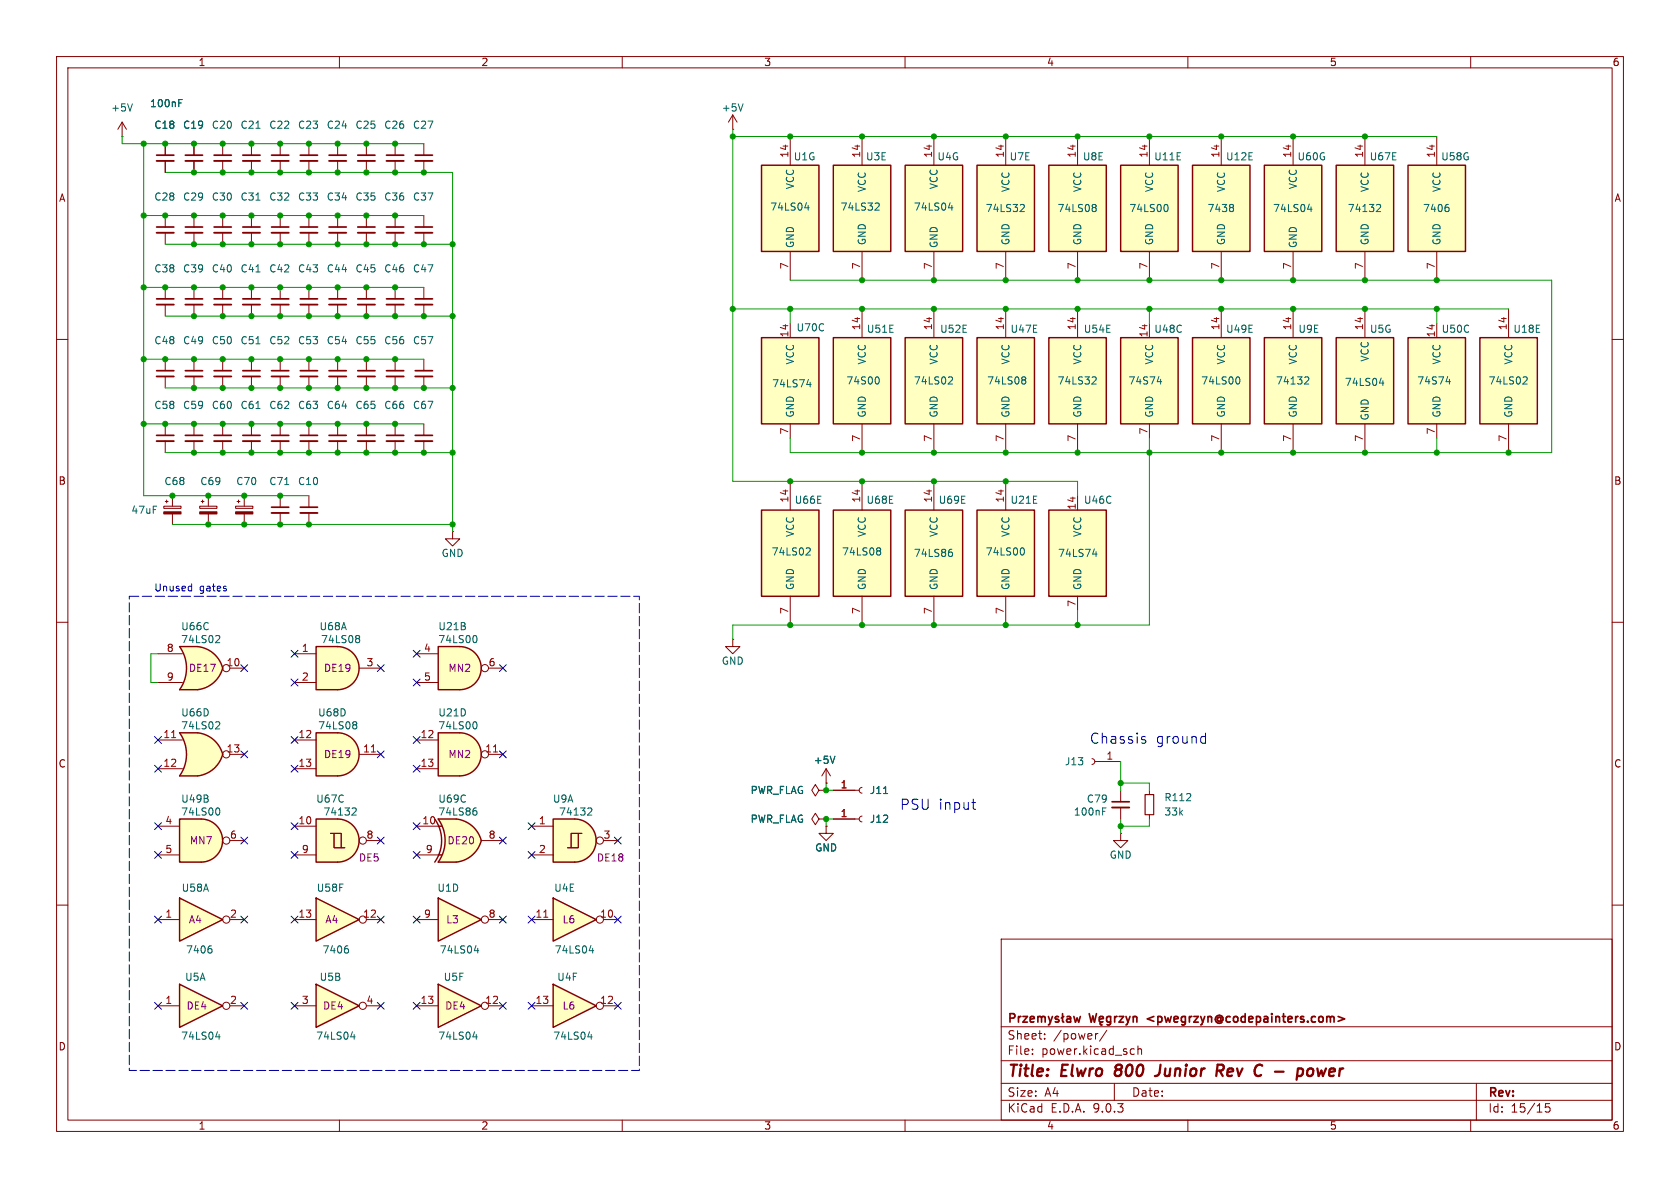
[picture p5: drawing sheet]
<svg xmlns="http://www.w3.org/2000/svg" width="297mm" height="210mm" viewBox="0 0 297 210" stroke-linecap="round" stroke-linejoin="round" font-family="sans-serif">
<defs><g id="words">
<g font-size="2.8" fill="#840000">
<text x="178" y="190.9">Title:</text>
<text x="187.7" y="190.9">Elwro</text>
<text x="198" y="190.9">800</text>
<text x="206" y="190.9">Junior</text>
<text x="217.5" y="190.9">Rev</text>
<text x="225" y="190.9">C</text>
<text x="229.4" y="190.9">-</text>
<text x="234.2" y="190.9">power</text>
</g>
<g font-size="2.5" fill="#0000c2">
<text x="192.5" y="131.7">Chassis</text>
<text x="204.3" y="131.7">ground</text>
<text x="159" y="143.4">PSU input</text>
</g>
<g font-size="2.1" fill="#840000">
<text x="178" y="184">Sheet:</text>
<text x="186.2" y="184">/power/</text>
<text x="203.5" y="181.2">&lt;pwegrzyn@codepainters.com&gt;</text>
<text x="178" y="186.7">File:</text>
<text x="184.1" y="186.7">power.kicad_sch</text>
<text x="178" y="196.9">KiCad</text>
<text x="178" y="194.1">Size:</text>
<text x="184.7" y="194.1">A4</text>
<text x="185.7" y="196.9">E.D.A.</text>
<text x="193.3" y="196.9">9.0.3</text>
<text x="200" y="194.1">Date:</text>
<text x="263" y="194.3">Rev:</text>
<text x="263" y="196.9">Id:</text>
<text x="267.1" y="196.9">15/15</text>
</g>
<g font-size="1.8" fill="#840000">
<text x="35" y="11.9">1</text>
<text x="85" y="11.9">2</text>
<text x="135" y="11.9">3</text>
<text x="185" y="11.9">4</text>
<text x="235" y="11.9">5</text>
<text x="285" y="11.9">6</text>
<text x="10.3" y="35.9">A</text>
<text x="285.3" y="35.9">A</text>
<text x="10.3" y="85.9">B</text>
<text x="285.3" y="85.9">B</text>
<text x="10.3" y="135.9">C</text>
<text x="285.3" y="135.9">C</text>
<text x="10.3" y="185.9">D</text>
<text x="285.3" y="185.9">D</text>
<text x="35" y="199.9">1</text>
<text x="85" y="199.9">2</text>
<text x="135" y="199.9">3</text>
<text x="185" y="199.9">4</text>
<text x="235" y="199.9">5</text>
<text x="285" y="199.9">6</text>
</g>
<g font-size="1.8" fill="#006464">
<text x="19.6" y="19.9">+5V</text>
<text x="26.4" y="19.2">100nF</text>
<text x="27.2" y="23">C18</text>
<text x="32.3" y="23">C19</text>
<text x="37.3" y="23">C20</text>
<text x="42.4" y="23">C21</text>
<text x="47.5" y="23">C22</text>
<text x="52.6" y="23">C23</text>
<text x="57.7" y="23">C24</text>
<text x="62.7" y="23">C25</text>
<text x="67.8" y="23">C26</text>
<text x="72.9" y="23">C27</text>
<text x="127.5" y="19.9">+5V</text>
<text x="140.2" y="28.5">U1G</text>
<text x="153" y="28.5">U3E</text>
<text x="165.6" y="28.5">U4G</text>
<text x="178.4" y="28.5">U7E</text>
<text x="191.3" y="28.5">U8E</text>
<text x="204" y="28.5">U11E</text>
<text x="216.7" y="28.5">U12E</text>
<text x="229.3" y="28.5">U60G</text>
<text x="242.1" y="28.5">U67E</text>
<text x="254.7" y="28.5">U58G</text>
<text x="27.2" y="35.7">C28</text>
<text x="32.3" y="35.7">C29</text>
<text x="37.3" y="35.7">C30</text>
<text x="42.4" y="35.7">C31</text>
<text x="47.5" y="35.7">C32</text>
<text x="52.6" y="35.7">C33</text>
<text x="57.7" y="35.7">C34</text>
<text x="62.7" y="35.7">C35</text>
<text x="67.8" y="35.7">C36</text>
<text x="72.9" y="35.7">C37</text>
<text x="140.6" y="33.5" transform="rotate(-90 140.6 33.5)">VCC</text>
<text x="153.3" y="34.1" transform="rotate(-90 153.3 34.1)">VCC</text>
<text x="166" y="33.5" transform="rotate(-90 166 33.5)">VCC</text>
<text x="178.7" y="34.1" transform="rotate(-90 178.7 34.1)">VCC</text>
<text x="191.4" y="34.1" transform="rotate(-90 191.4 34.1)">VCC</text>
<text x="204.1" y="34.1" transform="rotate(-90 204.1 34.1)">VCC</text>
<text x="216.8" y="34.1" transform="rotate(-90 216.8 34.1)">VCC</text>
<text x="229.5" y="33.5" transform="rotate(-90 229.5 33.5)">VCC</text>
<text x="242.2" y="34.1" transform="rotate(-90 242.2 34.1)">VCC</text>
<text x="254.9" y="34.1" transform="rotate(-90 254.9 34.1)">VCC</text>
<text x="136.1" y="37.4">74LS04</text>
<text x="148.5" y="37.4">74LS32</text>
<text x="161.5" y="37.4">74LS04</text>
<text x="174.2" y="37.7">74LS32</text>
<text x="186.9" y="37.7">74LS08</text>
<text x="199.6" y="37.7">74LS00</text>
<text x="213.4" y="37.7">7438</text>
<text x="225" y="37.7">74LS04</text>
<text x="238.2" y="37.7">74132</text>
<text x="251.5" y="37.7">7406</text>
<text x="140.6" y="43.9" transform="rotate(-90 140.6 43.9)">GND</text>
<text x="153.3" y="43.4" transform="rotate(-90 153.3 43.4)">GND</text>
<text x="166" y="43.9" transform="rotate(-90 166 43.9)">GND</text>
<text x="178.7" y="43.4" transform="rotate(-90 178.7 43.4)">GND</text>
<text x="191.4" y="43.4" transform="rotate(-90 191.4 43.4)">GND</text>
<text x="204.1" y="43.4" transform="rotate(-90 204.1 43.4)">GND</text>
<text x="216.8" y="43.4" transform="rotate(-90 216.8 43.4)">GND</text>
<text x="229.5" y="43.9" transform="rotate(-90 229.5 43.9)">GND</text>
<text x="242.2" y="43.4" transform="rotate(-90 242.2 43.4)">GND</text>
<text x="254.9" y="43.4" transform="rotate(-90 254.9 43.4)">GND</text>
<text x="27.2" y="48.4">C38</text>
<text x="32.3" y="48.4">C39</text>
<text x="37.3" y="48.4">C40</text>
<text x="42.4" y="48.4">C41</text>
<text x="47.5" y="48.4">C42</text>
<text x="52.6" y="48.4">C43</text>
<text x="57.7" y="48.4">C44</text>
<text x="62.7" y="48.4">C45</text>
<text x="67.8" y="48.4">C46</text>
<text x="72.9" y="48.4">C47</text>
<text x="140.7" y="58.8">U70C</text>
<text x="153.2" y="59">U51E</text>
<text x="166.1" y="59">U52E</text>
<text x="178.6" y="59">U47E</text>
<text x="191.5" y="59">U54E</text>
<text x="204" y="59">U48C</text>
<text x="216.7" y="59">U49E</text>
<text x="229.4" y="59">U9E</text>
<text x="242.1" y="59">U5G</text>
<text x="254.8" y="59">U50C</text>
<text x="267.5" y="59">U18E</text>
<text x="27.2" y="61.1">C48</text>
<text x="32.3" y="61.1">C49</text>
<text x="37.3" y="61.1">C50</text>
<text x="42.4" y="61.1">C51</text>
<text x="47.5" y="61.1">C52</text>
<text x="52.6" y="61.1">C53</text>
<text x="57.7" y="61.1">C54</text>
<text x="62.7" y="61.1">C55</text>
<text x="67.8" y="61.1">C56</text>
<text x="72.9" y="61.1">C57</text>
<text x="140.6" y="64.5" transform="rotate(-90 140.6 64.5)">VCC</text>
<text x="153.3" y="64.5" transform="rotate(-90 153.3 64.5)">VCC</text>
<text x="166" y="64.5" transform="rotate(-90 166 64.5)">VCC</text>
<text x="178.7" y="64.5" transform="rotate(-90 178.7 64.5)">VCC</text>
<text x="191.4" y="64.5" transform="rotate(-90 191.4 64.5)">VCC</text>
<text x="204.1" y="64.5" transform="rotate(-90 204.1 64.5)">VCC</text>
<text x="216.8" y="64.5" transform="rotate(-90 216.8 64.5)">VCC</text>
<text x="229.5" y="64.5" transform="rotate(-90 229.5 64.5)">VCC</text>
<text x="242.2" y="64" transform="rotate(-90 242.2 64)">VCC</text>
<text x="254.9" y="64.5" transform="rotate(-90 254.9 64.5)">VCC</text>
<text x="267.6" y="64.5" transform="rotate(-90 267.6 64.5)">VCC</text>
<text x="136.4" y="68.7">74LS74</text>
<text x="149.5" y="68.2">74S00</text>
<text x="161.5" y="68.2">74LS02</text>
<text x="174.4" y="68.2">74LS08</text>
<text x="186.9" y="68.2">74LS32</text>
<text x="199.4" y="68.2">74S74</text>
<text x="212.3" y="68.2">74LS00</text>
<text x="225.5" y="68.2">74132</text>
<text x="237.7" y="68.4">74LS04</text>
<text x="250.5" y="68.2">74S74</text>
<text x="263.1" y="68.2">74LS02</text>
<text x="27.2" y="72.5">C58</text>
<text x="32.3" y="72.5">C59</text>
<text x="37.3" y="72.5">C60</text>
<text x="42.4" y="72.5">C61</text>
<text x="47.5" y="72.5">C62</text>
<text x="52.6" y="72.5">C63</text>
<text x="57.7" y="72.5">C64</text>
<text x="62.7" y="72.5">C65</text>
<text x="67.8" y="72.5">C66</text>
<text x="72.9" y="72.5">C67</text>
<text x="140.6" y="73.9" transform="rotate(-90 140.6 73.9)">GND</text>
<text x="153.3" y="73.9" transform="rotate(-90 153.3 73.9)">GND</text>
<text x="166" y="73.9" transform="rotate(-90 166 73.9)">GND</text>
<text x="178.7" y="73.9" transform="rotate(-90 178.7 73.9)">GND</text>
<text x="191.4" y="73.9" transform="rotate(-90 191.4 73.9)">GND</text>
<text x="204.1" y="73.9" transform="rotate(-90 204.1 73.9)">GND</text>
<text x="216.8" y="73.9" transform="rotate(-90 216.8 73.9)">GND</text>
<text x="229.5" y="73.9" transform="rotate(-90 229.5 73.9)">GND</text>
<text x="242.2" y="74.4" transform="rotate(-90 242.2 74.4)">GND</text>
<text x="254.9" y="73.9" transform="rotate(-90 254.9 73.9)">GND</text>
<text x="267.6" y="73.9" transform="rotate(-90 267.6 73.9)">GND</text>
<text x="29" y="86">C68</text>
<text x="35.3" y="86">C69</text>
<text x="41.7" y="86">C70</text>
<text x="47.5" y="86">C71</text>
<text x="52.6" y="86">C10</text>
<text x="140.4" y="89.3">U66E</text>
<text x="153.1" y="89.3">U68E</text>
<text x="165.9" y="89.3">U69E</text>
<text x="178.6" y="89.3">U21E</text>
<text x="191.5" y="89.3">U46C</text>
<text x="23.1" y="91">47uF</text>
<text x="140.6" y="95" transform="rotate(-90 140.6 95)">VCC</text>
<text x="153.3" y="95" transform="rotate(-90 153.3 95)">VCC</text>
<text x="166" y="95" transform="rotate(-90 166 95)">VCC</text>
<text x="178.7" y="95" transform="rotate(-90 178.7 95)">VCC</text>
<text x="191.4" y="95" transform="rotate(-90 191.4 95)">VCC</text>
<text x="78" y="98.7">GND</text>
<text x="136.3" y="98.4">74LS02</text>
<text x="148.8" y="98.4">74LS08</text>
<text x="161.5" y="98.7">74LS86</text>
<text x="174.2" y="98.4">74LS00</text>
<text x="187" y="98.7">74LS74</text>
<text x="140.6" y="104.4" transform="rotate(-90 140.6 104.4)">GND</text>
<text x="153.3" y="104.4" transform="rotate(-90 153.3 104.4)">GND</text>
<text x="166" y="104.4" transform="rotate(-90 166 104.4)">GND</text>
<text x="178.7" y="104.4" transform="rotate(-90 178.7 104.4)">GND</text>
<text x="191.4" y="104.4" transform="rotate(-90 191.4 104.4)">GND</text>
<text x="31.9" y="113.9">74LS02</text>
<text x="31.9" y="111.6">U66C</text>
<text x="56.4" y="111.6">U68A</text>
<text x="56.7" y="113.9">74LS08</text>
<text x="77.4" y="113.9">74LS00</text>
<text x="77.4" y="111.6">U21B</text>
<text x="127.5" y="117.7">GND</text>
<text x="31.9" y="129.1">74LS02</text>
<text x="31.9" y="126.8">U66D</text>
<text x="56.1" y="126.8">U68D</text>
<text x="56.1" y="129.1">74LS08</text>
<text x="77.4" y="129.1">74LS00</text>
<text x="77.4" y="126.8">U21D</text>
<text x="143.8" y="135.2">+5V</text>
<text x="188.2" y="135.5">J13</text>
<text x="31.9" y="142.1">U49B</text>
<text x="55.8" y="142.1">U67C</text>
<text x="77.4" y="142.1">U69C</text>
<text x="97.7" y="142.1">U9A</text>
<text x="132.6" y="140.6">PWR_FLAG</text>
<text x="153.7" y="140.6">J11</text>
<text x="192" y="142.1">C79</text>
<text x="205.7" y="141.8">R112</text>
<text x="31.9" y="144.4">74LS00</text>
<text x="57.1" y="144.4">74132</text>
<text x="77.4" y="144.4">74LS86</text>
<text x="98.7" y="144.4">74132</text>
<text x="132.6" y="145.6">PWR_FLAG</text>
<text x="153.7" y="145.6">J12</text>
<text x="189.7" y="144.4">100nF</text>
<text x="205.7" y="144.4">33k</text>
<text x="144" y="150.7">GND</text>
<text x="196.1" y="152">GND</text>
<text x="32" y="157.8">U58A</text>
<text x="55.9" y="157.8">U58F</text>
<text x="77.2" y="157.8">U1D</text>
<text x="97.9" y="157.8">U4E</text>
<text x="32.6" y="173.6">U5A</text>
<text x="32.8" y="168.8">7406</text>
<text x="56.4" y="173.6">U5B</text>
<text x="56.9" y="168.8">7406</text>
<text x="77.6" y="168.8">74LS04</text>
<text x="78.3" y="173.6">U5F</text>
<text x="98" y="168.8">74LS04</text>
<text x="98.4" y="173.6">U4F</text>
<text x="31.9" y="184">74LS04</text>
<text x="55.8" y="184">74LS04</text>
<text x="77.4" y="184">74LS04</text>
<text x="97.7" y="184">74LS04</text>
</g>
<g font-size="1.8" fill="#a90000">
<text x="139.4" y="28" transform="rotate(-90 139.4 28)">14</text>
<text x="152.1" y="28" transform="rotate(-90 152.1 28)">14</text>
<text x="164.8" y="28" transform="rotate(-90 164.8 28)">14</text>
<text x="177.5" y="28" transform="rotate(-90 177.5 28)">14</text>
<text x="190.2" y="28" transform="rotate(-90 190.2 28)">14</text>
<text x="202.9" y="28" transform="rotate(-90 202.9 28)">14</text>
<text x="215.6" y="28" transform="rotate(-90 215.6 28)">14</text>
<text x="228.3" y="28" transform="rotate(-90 228.3 28)">14</text>
<text x="241" y="28" transform="rotate(-90 241 28)">14</text>
<text x="253.7" y="28" transform="rotate(-90 253.7 28)">14</text>
<text x="139.4" y="47.7" transform="rotate(-90 139.4 47.7)">7</text>
<text x="152.1" y="47.7" transform="rotate(-90 152.1 47.7)">7</text>
<text x="164.8" y="47.7" transform="rotate(-90 164.8 47.7)">7</text>
<text x="177.5" y="47.7" transform="rotate(-90 177.5 47.7)">7</text>
<text x="190.2" y="47.7" transform="rotate(-90 190.2 47.7)">7</text>
<text x="202.9" y="47.7" transform="rotate(-90 202.9 47.7)">7</text>
<text x="215.6" y="47.7" transform="rotate(-90 215.6 47.7)">7</text>
<text x="228.3" y="47.7" transform="rotate(-90 228.3 47.7)">7</text>
<text x="241" y="47.7" transform="rotate(-90 241 47.7)">7</text>
<text x="253.7" y="47.7" transform="rotate(-90 253.7 47.7)">7</text>
<text x="139.4" y="59.7" transform="rotate(-90 139.4 59.7)">14</text>
<text x="152.1" y="58.5" transform="rotate(-90 152.1 58.5)">14</text>
<text x="164.8" y="58.5" transform="rotate(-90 164.8 58.5)">14</text>
<text x="177.5" y="58.5" transform="rotate(-90 177.5 58.5)">14</text>
<text x="190.2" y="58.5" transform="rotate(-90 190.2 58.5)">14</text>
<text x="202.9" y="59.7" transform="rotate(-90 202.9 59.7)">14</text>
<text x="215.6" y="58.5" transform="rotate(-90 215.6 58.5)">14</text>
<text x="228.3" y="58.5" transform="rotate(-90 228.3 58.5)">14</text>
<text x="241" y="58.5" transform="rotate(-90 241 58.5)">14</text>
<text x="253.7" y="59.7" transform="rotate(-90 253.7 59.7)">14</text>
<text x="266.4" y="58.5" transform="rotate(-90 266.4 58.5)">14</text>
<text x="139.4" y="76.9" transform="rotate(-90 139.4 76.9)">7</text>
<text x="202.9" y="76.9" transform="rotate(-90 202.9 76.9)">7</text>
<text x="253.7" y="76.9" transform="rotate(-90 253.7 76.9)">7</text>
<text x="152.1" y="78.2" transform="rotate(-90 152.1 78.2)">7</text>
<text x="164.8" y="78.2" transform="rotate(-90 164.8 78.2)">7</text>
<text x="177.5" y="78.2" transform="rotate(-90 177.5 78.2)">7</text>
<text x="190.2" y="78.2" transform="rotate(-90 190.2 78.2)">7</text>
<text x="215.6" y="78.2" transform="rotate(-90 215.6 78.2)">7</text>
<text x="228.3" y="78.2" transform="rotate(-90 228.3 78.2)">7</text>
<text x="241" y="78.2" transform="rotate(-90 241 78.2)">7</text>
<text x="266.4" y="78.2" transform="rotate(-90 266.4 78.2)">7</text>
<text x="139.4" y="88.9" transform="rotate(-90 139.4 88.9)">14</text>
<text x="152.1" y="88.9" transform="rotate(-90 152.1 88.9)">14</text>
<text x="164.8" y="88.9" transform="rotate(-90 164.8 88.9)">14</text>
<text x="177.5" y="88.9" transform="rotate(-90 177.5 88.9)">14</text>
<text x="190.2" y="90.2" transform="rotate(-90 190.2 90.2)">14</text>
<text x="190.2" y="107.4" transform="rotate(-90 190.2 107.4)">7</text>
<text x="139.4" y="108.7" transform="rotate(-90 139.4 108.7)">7</text>
<text x="152.1" y="108.7" transform="rotate(-90 152.1 108.7)">7</text>
<text x="164.8" y="108.7" transform="rotate(-90 164.8 108.7)">7</text>
<text x="177.5" y="108.7" transform="rotate(-90 177.5 108.7)">7</text>
<text x="29.4" y="115.3">8</text>
<text x="40" y="117.9">10</text>
<text x="53.3" y="115.3">1</text>
<text x="64.7" y="117.9">3</text>
<text x="74.9" y="115.3">4</text>
<text x="86.3" y="117.9">6</text>
<text x="29.4" y="120.4">9</text>
<text x="53.3" y="120.4">2</text>
<text x="74.9" y="120.4">5</text>
<text x="28.8" y="130.6">11</text>
<text x="52.7" y="130.6">12</text>
<text x="74.3" y="130.6">12</text>
<text x="28.8" y="135.6">12</text>
<text x="40" y="133.1">13</text>
<text x="52.7" y="135.6">13</text>
<text x="64.1" y="133.1">11</text>
<text x="74.3" y="135.6">13</text>
<text x="85.7" y="133.1">11</text>
<text x="195.5" y="134.4">1</text>
<text x="148.5" y="139.4">1</text>
<text x="29.1" y="145.8">4</text>
<text x="40.6" y="148.3">6</text>
<text x="52.7" y="145.8">10</text>
<text x="64.7" y="148.3">8</text>
<text x="74.6" y="145.8">10</text>
<text x="86.3" y="148.3">8</text>
<text x="95.2" y="145.8">1</text>
<text x="106.6" y="148.3">3</text>
<text x="148.5" y="144.5">1</text>
<text x="29.1" y="150.9">5</text>
<text x="53.3" y="150.9">9</text>
<text x="75.2" y="150.9">9</text>
<text x="95.2" y="150.9">2</text>
<text x="29.1" y="162.3">1</text>
<text x="40.6" y="162.3">2</text>
<text x="52.7" y="162.3">13</text>
<text x="64.1" y="162.3">12</text>
<text x="74.9" y="162.3">9</text>
<text x="86.3" y="162.3">8</text>
<text x="94.6" y="162.3">11</text>
<text x="106" y="162.3">10</text>
<text x="29.1" y="177.5">1</text>
<text x="40.6" y="177.5">2</text>
<text x="53.3" y="177.5">3</text>
<text x="64.7" y="177.5">4</text>
<text x="74.3" y="177.5">13</text>
<text x="85.7" y="177.5">12</text>
<text x="94.6" y="177.5">13</text>
<text x="106" y="177.5">12</text>
</g>
<g font-size="1.8" fill="#0000c2">
<text x="27.2" y="104.8">Unused</text>
<text x="35.2" y="104.8">gates</text>
</g>
<g font-size="1.8" fill="#840084">
<text x="33.3" y="119">DE17</text>
<text x="57.2" y="119">DE19</text>
<text x="79.2" y="119">MN2</text>
<text x="57.2" y="134.2">DE19</text>
<text x="79.2" y="134.2">MN2</text>
<text x="33.5" y="149.5">MN7</text>
<text x="79" y="149.5">DE20</text>
<text x="63.4" y="152.5">DE5</text>
<text x="105.4" y="152.5">DE18</text>
<text x="33.3" y="163.4">A4</text>
<text x="57.4" y="163.4">A4</text>
<text x="78.8" y="163.4">L3</text>
<text x="99.4" y="163.4">L6</text>
<text x="32.9" y="178.7">DE4</text>
<text x="57" y="178.7">DE4</text>
<text x="78.6" y="178.7">DE4</text>
<text x="99.4" y="178.7">L6</text>
</g>
</g></defs>
<g fill="none" stroke="#840000" stroke-width=".18">
<path d="M10 10h277v190h-277zM12 12h273v186h-273zM60 10v2M110 10v2M160 10v2M210 10v2M260 10v2M10 60h2M285 60h2M10 110h2M285 110h2M10 160h2"/>
<path d="M177 166h108v32h-108zM285 160h2M60 198v2M110 198v2M160 198v2M177 194.5h108M177 191.5h108M177 187.5h108M177 181.5h108M182.5 186.3v.1M182.5 185.5v.1M184.7 183.6v.1"/>
<path d="M184.7 182.8v.1M194.1 182.7l-.3 .1M195.7 182.1l-1.3 2M197 191.5v3M200.1 185.4l.4 .1M200.5 186.3l-.4 .1M201.2 185.5l.2-.1 .3 .1 .1 .9M201.2 184.9v1.5M210 198v2M260 198v2M261 191.5v6.5M274 195.1h-.8v.7l.2-.1h.5l.1 .3v.5l-.3 .1-.5-.1"/>
</g>
<path d="M197.2 189.3l-.1 .5 .1 .3M205.2 188.2l-.2 1.4a.74 .74 0 0 1-.8 .6M215.3 188.2l.9 .1a.58 .58 0 0 1-.3 1h-.8M215.6 189.3l.6 .9M229.5 189l.2-.1 .5 .1M229.5 188.9l-.3 2M231.4 189a.5 .5 0 0 1 .8 .3l-.1 .5a.62 .62 0 0 1-.7 .4M232.9 188.9l.2 1.3 .5-.9" fill="none" stroke="#840000" stroke-width=".4"/>
<g fill="none" stroke="#840000" stroke-width=".3">
<path d="M178.6 180l.7-.1 .1-.2-.1-.4-.2-.1h-.5v1.5M180.1 179.7v1M180.5 179.7l-.3 .1-.1 .2M180.8 179.7h.8l-.8 1h.8M183.5 179.8l.4-.1 .2 .2M183.5 179.7v1M184.1 179.9l.2-.2 .4 .1 .1 .9M184.1 179.9v.8M185.3 179.7l.4 1M186.1 179.7l-.4 1M187.1 179.8l-.3-.1-.2 .2v.2l.5 .2v.3h-.5M187.8 179.2v1.3l.3 .2"/>
<path d="M188.1 179.7l-.5 .3M188.6 179.8h.6l.1 .9M189.8 179.7l.3 1 .3-.7 .3 .7 .3-1M192.6 179.2l.3 1.5 .3-1.1 .3 1.1 .3-1.5M196.3 179.8l-.4-.1-.3 .3v.4l.2 .2h.5M196.3 179.7v1.2l-.2 .3-.4-.1M197.1 179.7v1M197.5 179.7l-.3 .1-.1 .2M197.8 179.7h.8l-.8 1h.8M199.1 179.7l.3 1M199.8 179.7l-.4 1M200.3 179.8l.3-.1 .3 .1 .1 .9"/>
<path d="M200.3 179.7v1M236.6 179.7l1.1 .4-1.1 .4M182.1 180.2l.7-.2v-.2l-.5-.1-.2 .2 .1 .7h.6M185.7 180.7l-.1 .3-.3 .2M189.3 180l-.5 .1a.29 .29 0 0 0-.3 .3 .29 .29 0 0 0 .3 .3l.5-.1M194.3 180.2l.8-.2-.1-.2-.4-.1-.3 .2 .1 .7h.6M194.7 180.7l-.2 .3 .3 .2M199.4 180.7l-.1 .3-.2 .2"/>
</g>
<path d="M236.2 59.7h10.2v15.2h-10.2z" fill="#ffffc2"/>
<path d="M236.2 59.7h10.2v15.2h-10.2z" fill="none" stroke="#840000" stroke-width=".25"/>
<path d="M69.8 25.4v2M69.8 28.4v2.1M241.3 54.6v5.1M241.3 74.9v5.1" fill="none" stroke="#840000" stroke-width=".18"/>
<path d="M243.9 67.7h.8M244.5 67.3v.8" fill="none" stroke="#006464" stroke-width=".18"/>
<path d="M68.3 27.4h3.1" fill="none" stroke="#840000" stroke-width=".3"/>
<path d="M68.3 28.4h3.1" fill="none" stroke="#840000" stroke-width=".33"/>
<path d="M134.6 90.2h10.2v15.2h-10.2z" fill="#ffffc2"/>
<path d="M134.6 90.2h10.2v15.2h-10.2z" fill="none" stroke="#840000" stroke-width=".25"/>
<path d="M64.8 38.1v2M59.7 50.8v2M59.7 53.8v2.1M64.8 41.1v2.1M139.7 85.1v5.1M139.7 105.4v5.1" fill="none" stroke="#840000" stroke-width=".18"/>
<path d="M142.7 96.8l.4 .1 .1 .3-.7 .9h.7" fill="none" stroke="#006464" stroke-width=".18"/>
<path d="M58.2 52.8h3M63.2 40.1h3.1" fill="none" stroke="#840000" stroke-width=".3"/>
<path d="M58.2 53.8h3M63.2 41.1h3.1" fill="none" stroke="#840000" stroke-width=".33"/>
<path d="M147.3 90.2h10.2v15.2h-10.2z" fill="#ffffc2"/>
<path d="M147.3 90.2h10.2v15.2h-10.2z" fill="none" stroke="#840000" stroke-width=".25"/>
<path d="M59.7 38.1v2M59.7 41.1v2.1M64.8 50.8v2M64.8 53.8v2.1M152.4 85.1v5.1M152.4 105.4v5.1" fill="none" stroke="#840000" stroke-width=".18"/>
<path d="M155.2 96.8h.3l.2 .3-.2 .3M155.2 97.4h.3M155.5 97.4l.2 .2v.3l-.1 .2h-.4" fill="none" stroke="#006464" stroke-width=".18"/>
<path d="M58.2 40.1h3M63.2 52.8h3.1" fill="none" stroke="#840000" stroke-width=".3"/>
<path d="M58.2 41.1h3M63.2 53.8h3.1" fill="none" stroke="#840000" stroke-width=".33"/>
<path d="M223.5 59.7h10.2v15.2h-10.2z" fill="#ffffc2"/>
<path d="M223.5 59.7h10.2v15.2h-10.2z" fill="none" stroke="#840000" stroke-width=".25"/>
<path d="M74.9 25.4v2M74.9 28.4v2.1M29.2 50.8v2M29.2 53.8v2.1M34.3 50.8v2M34.3 53.8v2.1M39.4 50.8v2M39.4 53.8v2.1M228.6 54.6v5.1M228.6 74.9v5.1" fill="none" stroke="#840000" stroke-width=".18"/>
<path d="M230.8 66.6l.5 .1 .1 .3-.8 .9h.8" fill="none" stroke="#006464" stroke-width=".18"/>
<path d="M73.4 27.4h3.1M27.7 52.8h3M32.8 52.8h3M37.8 52.8h3.1" fill="none" stroke="#840000" stroke-width=".3"/>
<path d="M73.4 28.4h3.1M27.7 53.8h3M32.8 53.8h3M37.8 53.8h3.1" fill="none" stroke="#840000" stroke-width=".33"/>
<path d="M261.6 59.7h10.2v15.2h-10.2z" fill="#ffffc2"/>
<path d="M261.6 59.7h10.2v15.2h-10.2z" fill="none" stroke="#840000" stroke-width=".25"/>
<path d="M266.7 54.6v5.1M59.7 74.9v2.1M59.7 78v2M266.7 74.9v5.1" fill="none" stroke="#840000" stroke-width=".18"/>
<path d="M269.5 66.6l.4 .1 .1 .3-.8 .9h.8" fill="none" stroke="#006464" stroke-width=".18"/>
<path d="M58.2 77h3" fill="none" stroke="#840000" stroke-width=".3"/>
<path d="M58.2 78h3" fill="none" stroke="#840000" stroke-width=".33"/>
<path d="M248.9 59.7h10.2v15.2h-10.2z" fill="#ffffc2"/>
<path d="M248.9 59.7h10.2v15.2h-10.2z" fill="none" stroke="#840000" stroke-width=".25"/>
<path d="M254 57.2v2.5M44.4 74.9v2.1M44.4 78v2M59.7 63.5v2M59.7 66.5v2.1M254 74.9v2.6" fill="none" stroke="#840000" stroke-width=".18"/>
<path d="M45.3 72.2h.7M255.6 67.5h.8M256.2 67v.9" fill="none" stroke="#006464" stroke-width=".18"/>
<path d="M42.9 77h3.1M58.2 65.5h3" fill="none" stroke="#840000" stroke-width=".3"/>
<path d="M42.9 78h3.1M58.2 66.5h3" fill="none" stroke="#840000" stroke-width=".33"/>
<path d="M160 59.7h10.2v15.2h-10.2z" fill="#ffffc2"/>
<path d="M160 59.7h10.2v15.2h-10.2z" fill="none" stroke="#840000" stroke-width=".25"/>
<path d="M29.2 38.1v2M34.3 38.1v2M49.5 25.4v2M49.5 28.4v2.1M54.6 25.4v2M54.6 28.4v2.1M29.2 41.1v2.1M34.3 41.1v2.1M165.1 54.6v5.1M165.1 74.9v5.1M80 94v1.3h1.3l-1.3 1.2-1.3-1.2h1.3M80 94h.1" fill="none" stroke="#840000" stroke-width=".18"/>
<path d="M167.9 66.6l.4 .1 .1 .3-.8 .9h.8" fill="none" stroke="#006464" stroke-width=".18"/>
<path d="M48 27.4h3.1M53.1 27.4h3M27.7 40.1h3M32.8 40.1h3" fill="none" stroke="#840000" stroke-width=".3"/>
<path d="M48 28.4h3.1M53.1 28.4h3M27.7 41.1h3M32.8 41.1h3" fill="none" stroke="#840000" stroke-width=".33"/>
<path d="M160 90.2h10.2v15.2h-10.2z" fill="#ffffc2"/>
<path d="M160 90.2h10.2v15.2h-10.2z" fill="none" stroke="#840000" stroke-width=".25"/>
<path d="M59.7 25.4v2M59.7 28.4v2.1M64.8 25.4v2M64.8 28.4v2.1M39.4 74.9v2.1M39.4 78v2M165.1 85.1v5.1M165.1 105.4v5.1" fill="none" stroke="#840000" stroke-width=".18"/>
<path d="M167.9 97.6h.3l.2 .2-.1 .4-.4 .2M168 97.1h.3" fill="none" stroke="#006464" stroke-width=".18"/>
<path d="M58.2 27.4h3M63.2 27.4h3.1M37.8 77h3.1" fill="none" stroke="#840000" stroke-width=".3"/>
<path d="M58.2 28.4h3M63.2 28.4h3.1M37.8 78h3.1" fill="none" stroke="#840000" stroke-width=".33"/>
<path d="M134.6 59.7h10.2v15.2h-10.2z" fill="#ffffc2"/>
<path d="M134.6 59.7h10.2v15.2h-10.2z" fill="none" stroke="#840000" stroke-width=".25"/>
<path d="M69.8 38.1v2M74.9 38.1v2M69.8 41.1v2.1M74.9 41.1v2.1M139.7 57.2v2.5M139.7 74.9v2.6" fill="none" stroke="#840000" stroke-width=".18"/>
<path d="M142.6 68h.8M143.2 67.6v.8" fill="none" stroke="#006464" stroke-width=".18"/>
<path d="M68.3 40.1h3.1M73.4 40.1h3.1" fill="none" stroke="#840000" stroke-width=".3"/>
<path d="M68.3 41.1h3.1M73.4 41.1h3.1" fill="none" stroke="#840000" stroke-width=".33"/>
<path d="M147.3 59.7h10.2v15.2h-10.2z" fill="#ffffc2"/>
<path d="M147.3 59.7h10.2v15.2h-10.2z" fill="none" stroke="#840000" stroke-width=".25"/>
<g fill="none" stroke="#840000" stroke-width=".18">
<path d="M69.8 50.8v2M69.8 53.8v2.1M74.9 50.8v2M74.9 53.8v2.1M152.4 54.6v5.1M152.4 74.9v5.1M129.5 113v1.3h1.3l-1.3 1.3-1.2-1.3h1.2M129.5 113h.1M146 138.4h.1M146 135.9l-.7 1.3M146 135.9l.8 1.3M146 135.9v2.5"/>
<path d="M193 134.1l.4 .2 .1 .3-.1 .4-.4 .1M193.5 134.6h4.6M198.1 139.7v2M203.2 139.7v.8M198.1 147.3v1.3h1.3l-1.3 1.3-1.3-1.3h1.3M198.1 147.3h.1M198.1 142.7v2.1M203.2 144v.8"/>
</g>
<path d="M155.1 66.6a.79 .79 0 0 1 0 1.3M147.6 133.7l-.4 1.2M194.9 143.4h.5M194.9 142.8h.6" fill="none" stroke="#006464" stroke-width=".18"/>
<path d="M68.3 52.8h3.1M73.4 52.8h3.1M196.6 141.7h3" fill="none" stroke="#840000" stroke-width=".3"/>
<path d="M68.3 53.8h3.1M73.4 53.8h3.1M196.6 142.7h3" fill="none" stroke="#840000" stroke-width=".33"/>
<path d="M202.4 140.5h1.6v3.5h-1.6z" fill="none" stroke="#840000" stroke-width=".2"/>
<path d="M172.7 90.2h10.2v15.2h-10.2z" fill="#ffffc2"/>
<path d="M172.7 90.2h10.2v15.2h-10.2z" fill="none" stroke="#840000" stroke-width=".25"/>
<path d="M177.8 85.1v5.1M177.8 105.4v5.1" fill="none" stroke="#840000" stroke-width=".18"/>
<path d="M180.8 96.8a.79 .79 0 0 1 0 1.3" fill="none" stroke="#006464" stroke-width=".18"/>
<path d="M172.7 59.7h10.2v15.2h-10.2z" fill="#ffffc2"/>
<path d="M172.7 59.7h10.2v15.2h-10.2z" fill="none" stroke="#840000" stroke-width=".25"/>
<path d="M177.8 54.6v5.1M177.8 74.9v5.1M144.8 139.7l-.7-1-.6 1 .6 1 .7-1h1.2M146 139.7h.1M144.8 144.8l-.7-1-.6 1 .6 1 .7-1h1.2M146 144.8h.1" fill="none" stroke="#840000" stroke-width=".18"/>
<path d="M180.9 66.6h.2l.2 .3-.2 .3M180.9 67.2h.2M181.1 67.2l.2 .2v.2l-.1 .2-.3 .1" fill="none" stroke="#006464" stroke-width=".18"/>
<path d="M134.6 29.2h10.2v15.3h-10.2z" fill="#ffffc2"/>
<path d="M134.6 29.2h10.2v15.3h-10.2z" fill="none" stroke="#840000" stroke-width=".25"/>
<path d="M139.7 24.1v5.1M139.7 44.5v5M146 146.1v1.2h1.3l-1.3 1.3-1.2-1.3h1.2M146 146.1h.1" fill="none" stroke="#840000" stroke-width=".18"/>
<path d="M142.3 36.7h.8M142.9 36.3v.9" fill="none" stroke="#006464" stroke-width=".18"/>
<path d="M185.4 59.7h10.2v15.2h-10.2z" fill="#ffffc2"/>
<path d="M185.4 59.7h10.2v15.2h-10.2z" fill="none" stroke="#840000" stroke-width=".25"/>
<path d="M190.5 54.6v5.1M190.5 74.9v5.1" fill="none" stroke="#840000" stroke-width=".18"/>
<path d="M193.3 66.6l.4 .1 .1 .3-.8 .9h.8" fill="none" stroke="#006464" stroke-width=".18"/>
<path d="M198.1 59.7h10.2v15.2h-10.2z" fill="#ffffc2"/>
<path d="M198.1 59.7h10.2v15.2h-10.2z" fill="none" stroke="#840000" stroke-width=".25"/>
<path d="M203.2 57.2v2.5M203.2 74.9v2.6" fill="none" stroke="#840000" stroke-width=".18"/>
<path d="M204.6 67.5h.8M205.2 67v.9" fill="none" stroke="#006464" stroke-width=".18"/>
<path d="M210.8 59.7h10.2v15.2h-10.2z" fill="#ffffc2"/>
<path d="M210.8 59.7h10.2v15.2h-10.2z" fill="none" stroke="#840000" stroke-width=".25"/>
<path d="M215.9 54.6v5.1M215.9 74.9v5.1" fill="none" stroke="#840000" stroke-width=".18"/>
<path d="M218.9 66.6a.79 .79 0 0 1 0 1.3" fill="none" stroke="#006464" stroke-width=".18"/>
<path d="M185.4 29.2h10.2v15.3h-10.2z" fill="#ffffc2"/>
<path d="M185.4 29.2h10.2v15.3h-10.2z" fill="none" stroke="#840000" stroke-width=".25"/>
<path d="M190.5 24.1v5.1M190.5 44.5v5" fill="none" stroke="#840000" stroke-width=".18"/>
<path d="M193.3 36.1h.3l.2 .3-.2 .3M193.3 36.7h.3M193.6 36.7l.2 .2v.3l-.1 .1-.4 .1" fill="none" stroke="#006464" stroke-width=".18"/>
<path d="M172.7 29.2h10.2v15.3h-10.2z" fill="#ffffc2"/>
<path d="M172.7 29.2h10.2v15.3h-10.2z" fill="none" stroke="#840000" stroke-width=".25"/>
<path d="M177.8 24.1v5.1M177.8 44.5v5" fill="none" stroke="#840000" stroke-width=".18"/>
<path d="M180.6 36.1l.4 .1 .1 .3-.8 .9h.8" fill="none" stroke="#006464" stroke-width=".18"/>
<path d="M198.1 29.2h10.2v15.3h-10.2z" fill="#ffffc2"/>
<path d="M198.1 29.2h10.2v15.3h-10.2z" fill="none" stroke="#840000" stroke-width=".25"/>
<path d="M203.2 24.1v5.1M203.2 44.5v5" fill="none" stroke="#840000" stroke-width=".18"/>
<path d="M206.2 36.1a.79 .79 0 0 1 0 1.3" fill="none" stroke="#006464" stroke-width=".18"/>
<path d="M210.8 29.2h10.2v15.3h-10.2z" fill="#ffffc2"/>
<path d="M210.8 29.2h10.2v15.3h-10.2z" fill="none" stroke="#840000" stroke-width=".25"/>
<path d="M215.9 24.1v5.1M215.9 44.5v5" fill="none" stroke="#840000" stroke-width=".18"/>
<path d="M217.8 36.1l.3 .3-.3 .3 .3 .2v.3l-.3 .2" fill="none" stroke="#006464" stroke-width=".18"/>
<path d="M236.2 29.2h10.2v15.3h-10.2z" fill="#ffffc2"/>
<path d="M236.2 29.2h10.2v15.3h-10.2z" fill="none" stroke="#840000" stroke-width=".25"/>
<g fill="none" stroke="#840000" stroke-width=".18">
<path d="M241.3 24.1v5.1M241.3 44.5v5M29.2 63.5v2M29.2 66.5v2.1M29.2 74.9v2.1M29.2 78v2M34.3 63.5v2M34.3 66.5v2.1M34.3 74.9v2.1M34.3 78v2M39.4 63.5v2M39.4 66.5v2.1"/>
<path d="M49.5 74.9v2.1M49.5 78v2M54.6 74.9v2.1M54.6 78v2"/>
</g>
<path d="M243.5 36.1l.5 .1 .1 .3-.8 .9h.8" fill="none" stroke="#006464" stroke-width=".18"/>
<path d="M27.7 77h3M27.7 65.5h3M32.8 77h3M32.8 65.5h3M37.8 65.5h3.1M48 77h3.1M53.1 77h3" fill="none" stroke="#840000" stroke-width=".3"/>
<path d="M27.7 78h3M27.7 66.5h3M32.8 78h3M32.8 66.5h3M37.8 66.5h3.1M48 78h3.1M53.1 78h3" fill="none" stroke="#840000" stroke-width=".33"/>
<path d="M248.9 29.2h10.2v15.3h-10.2z" fill="#ffffc2"/>
<path d="M248.9 29.2h10.2v15.3h-10.2z" fill="none" stroke="#840000" stroke-width=".25"/>
<path d="M254 24.1v5.1M254 44.5v5" fill="none" stroke="#840000" stroke-width=".18"/>
<path d="M255.8 36.1h.3M255.9 36.6l.3 .3v.3l-.3 .2" fill="none" stroke="#006464" stroke-width=".18"/>
<path d="M97.8 174l7.6 3.8-7.6 3.8z" fill="#ffffc2"/>
<path d="M97.8 174l7.6 3.8-7.6 3.8z" fill="none" stroke="#840000" stroke-width=".25"/>
<g fill="none" stroke="#840000" stroke-width=".18">
<path d="M94 177.8h3.8M106.7 177.8h2.5"/>
<circle cx="106" cy="177.8" r=".63"/>
</g>
<path d="M103.9 183.3h.8M104.5 182.9v.8" fill="none" stroke="#006464" stroke-width=".18"/>
<path d="M223.5 29.2h10.2v15.3h-10.2z" fill="#ffffc2"/>
<path d="M223.5 29.2h10.2v15.3h-10.2z" fill="none" stroke="#840000" stroke-width=".25"/>
<path d="M228.6 24.1v5.1M228.6 44.5v5M147.3 139.7h4.6M152.4 139.2l-.4 .1-.1 .4 .1 .4 .4 .1M147.3 144.8h4.6M152.4 144.3l-.4 .1-.1 .4 .1 .3 .4 .2" fill="none" stroke="#840000" stroke-width=".18"/>
<path d="M231.2 37h.8M231.8 36.6v.8M156.2 140.3h.7" fill="none" stroke="#006464" stroke-width=".18"/>
<path d="M147.3 29.2h10.2v15.3h-10.2z" fill="#ffffc2"/>
<path d="M147.3 29.2h10.2v15.3h-10.2z" fill="none" stroke="#840000" stroke-width=".25"/>
<path d="M152.4 24.1v5.1M152.4 44.5v5" fill="none" stroke="#840000" stroke-width=".18"/>
<path d="M154.9 35.9h.4l.1 .3-.7 1h.7" fill="none" stroke="#006464" stroke-width=".18"/>
<path d="M160 29.2h10.2v15.3h-10.2z" fill="#ffffc2"/>
<path d="M160 29.2h10.2v15.3h-10.2z" fill="none" stroke="#840000" stroke-width=".25"/>
<path d="M165.1 24.1v5.1M165.1 44.5v5" fill="none" stroke="#840000" stroke-width=".18"/>
<path d="M167.7 36.7h.8M168.3 36.3v.9" fill="none" stroke="#006464" stroke-width=".18"/>
<path d="M185.4 90.2h10.2v15.2h-10.2z" fill="#ffffc2"/>
<path d="M185.4 90.2h10.2v15.2h-10.2z" fill="none" stroke="#840000" stroke-width=".25"/>
<path d="M129.5 22.9h.1M129.5 20.3l-.7 1.3M129.5 20.3l.8 1.3M129.5 20.3v2.6M190.5 87.6v2.6M190.5 105.4v2.6" fill="none" stroke="#840000" stroke-width=".18"/>
<path d="M131.4 18.4l-.5 1.2M193.2 97.9h.7M193.8 97.5v.9" fill="none" stroke="#006464" stroke-width=".18"/>
<path d="M81.3 129.5a3.8 3.8 0 0 1 3.8 3.9 3.8 3.8 0 0 1-3.8 3.8z" fill="#ffffc2" stroke="#ffffc2" stroke-width=".18"/>
<path d="M77.5 129.5h3.8v7.7h-3.8z" fill="#ffffc2"/>
<path d="M77.5 129.5h3.8a3.8 3.8 0 0 1 3.8 3.9 3.8 3.8 0 0 1-3.8 3.8h-3.8z" fill="none" stroke="#840000" stroke-width=".25"/>
<g fill="none" stroke="#840000" stroke-width=".18">
<path d="M39.4 38.1v2M44.4 38.1v2M49.5 38.1v2M54.6 38.1v2M39.4 41.1v2.1M44.4 41.1v2.1M49.5 41.1v2.1M54.6 41.1v2.1M64.8 63.5v2M64.8 66.5v2.1M73.7 130.8h3.8M73.7 135.9h3.8"/>
<path d="M86.4 133.4h2.5"/>
<circle cx="85.7" cy="133.3" r=".63"/>
</g>
<path d="M87.2 132.9h.8" fill="none" stroke="#a90000" stroke-width=".18"/>
<path d="M45.3 35.4h.7M84 127.6a.79 .79 0 0 1 0 1.2" fill="none" stroke="#006464" stroke-width=".18"/>
<path d="M37.8 40.1h3.1M42.9 40.1h3.1M48 40.1h3.1M53.1 40.1h3M63.2 65.5h3.1" fill="none" stroke="#840000" stroke-width=".3"/>
<path d="M37.8 41.1h3.1M42.9 41.1h3.1M48 41.1h3.1M53.1 41.1h3M63.2 66.5h3.1" fill="none" stroke="#840000" stroke-width=".33"/>
<path d="M77.5 158.8l7.6 3.8-7.6 3.8z" fill="#ffffc2"/>
<path d="M77.5 158.8l7.6 3.8-7.6 3.8z" fill="none" stroke="#840000" stroke-width=".25"/>
<g fill="none" stroke="#840000" stroke-width=".18">
<path d="M73.7 162.6h3.8M86.4 162.6h2.5"/>
<circle cx="85.7" cy="162.6" r=".63"/>
</g>
<path d="M83.9 168.1h.7M84.5 167.6v.9" fill="none" stroke="#006464" stroke-width=".18"/>
<path d="M31.7 129.5h3.2M31.7 137.2h3.2" fill="none" stroke="#ffffc2" stroke-width=".18"/>
<g fill="#ffffc2" stroke="#ffffc2" stroke-width=".18">
<path d="M34.4 132l5 1.4a5.2 5.2 0 0 1-4.4 3.8z"/>
<path d="M35 129.5a5.1 5.1 0 0 1 4.4 3.9l-5 1.3z"/>
</g>
<path d="M31.7 129.5h3.2v7.7h-3.2a6.7 6.7 0 0 0 0-7.7z" fill="#ffffc2"/>
<path d="M34.9 129.5h-3.2a6.6 6.6 0 0 1 0 7.7h3.2M35 129.5a5.1 5.1 0 0 1 4.4 3.9 5.2 5.2 0 0 1-4.4 3.8" fill="none" stroke="#840000" stroke-width=".25"/>
<g fill="none" stroke="#840000" stroke-width=".18">
<path d="M27.9 130.8h4.4M27.9 135.9h4.4M40.6 133.4h2.6"/>
<circle cx="40" cy="133.3" r=".63"/>
</g>
<path d="M30.3 130.4h.8" fill="none" stroke="#a90000" stroke-width=".18"/>
<path d="M38.3 127.6h.4l.2 .3-.8 .9h.8" fill="none" stroke="#006464" stroke-width=".18"/>
<path d="M35.6 144.8a3.8 3.8 0 0 1 3.8 3.8 3.8 3.8 0 0 1-3.8 3.8z" fill="#ffffc2" stroke="#ffffc2" stroke-width=".18"/>
<path d="M31.7 144.8h3.9v7.6h-3.9z" fill="#ffffc2"/>
<path d="M31.7 144.8h3.9a3.8 3.8 0 0 1 3.8 3.8 3.8 3.8 0 0 1-3.8 3.8h-3.9z" fill="none" stroke="#840000" stroke-width=".25"/>
<g fill="none" stroke="#840000" stroke-width=".18">
<path d="M27.9 146.1h3.8M27.9 151.1h3.8M40.6 148.6h2.6"/>
<circle cx="40" cy="148.6" r=".63"/>
</g>
<path d="M38.6 142.8a.79 .79 0 0 1 0 1.3" fill="none" stroke="#006464" stroke-width=".18"/>
<path d="M59.7 129.5a3.8 3.8 0 0 1 3.8 3.9 3.8 3.8 0 0 1-3.8 3.8z" fill="#ffffc2" stroke="#ffffc2" stroke-width=".18"/>
<path d="M55.9 129.5h3.8v7.7h-3.8z" fill="#ffffc2"/>
<path d="M55.9 129.5h3.8a3.8 3.8 0 0 1 3.8 3.9 3.8 3.8 0 0 1-3.8 3.8h-3.8z" fill="none" stroke="#840000" stroke-width=".25"/>
<path d="M69.8 63.5v2M69.8 66.5v2.1M74.9 63.5v2M74.9 66.5v2.1M52.1 130.8h3.8M52.1 135.9h3.8M63.5 133.4h3.8" fill="none" stroke="#840000" stroke-width=".18"/>
<path d="M65.6 132.9h.8" fill="none" stroke="#a90000" stroke-width=".18"/>
<path d="M62.6 127.6h.2l.3 .2-.3 .3M62.6 128.1h.2M62.8 128.1l.3 .3v.2l-.1 .2h-.4" fill="none" stroke="#006464" stroke-width=".18"/>
<path d="M68.3 65.5h3.1M73.4 65.5h3.1" fill="none" stroke="#840000" stroke-width=".3"/>
<path d="M68.3 66.5h3.1M73.4 66.5h3.1" fill="none" stroke="#840000" stroke-width=".33"/>
<path d="M59.7 144.8a3.8 3.8 0 0 1 3.8 3.8 3.8 3.8 0 0 1-3.8 3.8z" fill="#ffffc2" stroke="#ffffc2" stroke-width=".18"/>
<path d="M55.9 144.8h3.8v7.6h-3.8z" fill="#ffffc2"/>
<g fill="none" stroke="#840000" stroke-width=".18">
<path d="M52.1 151.1h3.8M52.1 146.1h3.8M58.4 147.3h1.9v2.6h.7M59.1 147.3v2.6h1.2M64.8 148.6h2.5"/>
<circle cx="64.1" cy="148.6" r=".63"/>
</g>
<path d="M55.9 144.8h3.8a3.8 3.8 0 0 1 3.8 3.8 3.8 3.8 0 0 1-3.8 3.8h-3.8z" fill="none" stroke="#840000" stroke-width=".25"/>
<path d="M62.4 142.8l.5 .1 .1 .3-.8 .9h.8" fill="none" stroke="#006464" stroke-width=".18"/>
<path d="M77.5 152.4h3.1M77.5 144.8h3.1" fill="none" stroke="#ffffc2" stroke-width=".18"/>
<g fill="#ffffc2" stroke="#ffffc2" stroke-width=".18">
<path d="M80.7 144.8a5.2 5.2 0 0 1 4.4 3.8l-5 1.3z"/>
<path d="M80.1 147.3l5 1.3a5.1 5.1 0 0 1-4.4 3.8z"/>
</g>
<path d="M77.5 144.8h3.1v7.6h-3.1a6.6 6.6 0 0 0 0-7.6z" fill="#ffffc2"/>
<path d="M76.9 144.8a6.6 6.6 0 0 1 0 7.6M77.5 144.8h3.1a5.2 5.2 0 0 1 4.5 3.8 5.2 5.2 0 0 1-4.4 3.8h-3.2a6.6 6.6 0 0 0 0-7.6z" fill="none" stroke="#840000" stroke-width=".25"/>
<g fill="none" stroke="#840000" stroke-width=".18">
<path d="M44.4 50.8v2M44.4 53.8v2.1M49.5 50.8v2M49.5 53.8v2.1M54.6 50.8v2M54.6 53.8v2.1M44.4 63.5v2M44.4 66.5v2.1M49.5 63.5v2M49.5 66.5v2.1M54.6 63.5v2M54.6 66.5v2.1"/>
<path d="M69.8 74.9v2.1M69.8 78v2M29 89.5h3v.4h-3zM29.2 88.6h.5M29.5 88.4v.5M30.5 87.6v1.9M30.5 90.9v1.8M35.3 89.5h3.1v.4h-3.1zM35.6 88.6h.5M35.8 88.4v.5M36.8 87.6v1.9M36.8 90.9v1.8"/>
<path d="M41.7 89.5h3v.4h-3zM41.9 88.6h.5M42.2 88.4v.5M43.2 87.6v1.9M43.2 90.9v1.8M73.7 151.1h4.4M73.7 146.1h4.4M85.1 148.6h3.8"/>
</g>
<path d="M45.3 48.1h.7M45.3 60.8h.7M83.8 143.3h.3l.2 .2v.5l-.5 .1M84 142.8h.2" fill="none" stroke="#006464" stroke-width=".18"/>
<path d="M42.9 52.8h3.1M48 52.8h3.1M53.1 52.8h3M42.9 65.5h3.1M48 65.5h3.1M53.1 65.5h3M68.3 77h3.1" fill="none" stroke="#840000" stroke-width=".3"/>
<path d="M42.9 53.8h3.1M48 53.8h3.1M53.1 53.8h3M42.9 66.5h3.1M48 66.5h3.1M53.1 66.5h3M68.3 78h3.1" fill="none" stroke="#840000" stroke-width=".33"/>
<g fill="#840000" stroke="#840000" stroke-width=".18">
<path d="M35.3 90.5h3.1v.4h-3.1z"/>
<path d="M29 90.5h3v.4h-3z"/>
<path d="M41.7 90.5h3v.4h-3z"/>
</g>
<path d="M55.9 158.8l7.6 3.8-7.6 3.8z" fill="#ffffc2"/>
<path d="M55.9 158.8l7.6 3.8-7.6 3.8z" fill="none" stroke="#840000" stroke-width=".25"/>
<g fill="none" stroke="#840000" stroke-width=".18">
<path d="M21.6 24.1h.1M21.6 21.6l-.8 1.3M21.6 21.6l.8 1.3M21.6 21.6v2.5M29.2 25.4v2M29.2 28.4v2.1M52.1 162.6h3.8M64.8 162.6h2.5"/>
<circle cx="64.1" cy="162.6" r=".63"/>
</g>
<path d="M23.4 18.4l-.4 1.2M31.6 18.2h.4M31.6 17.6h.6M61.3 167.2h.2M61.4 167.7l.2 .2v.3l-.2 .3" fill="none" stroke="#006464" stroke-width=".18"/>
<path d="M27.7 27.4h3" fill="none" stroke="#840000" stroke-width=".3"/>
<path d="M27.7 28.4h3" fill="none" stroke="#840000" stroke-width=".33"/>
<path d="M59.7 114.3a3.8 3.8 0 0 1 3.8 3.8 3.8 3.8 0 0 1-3.8 3.8z" fill="#ffffc2" stroke="#ffffc2" stroke-width=".18"/>
<path d="M55.9 114.3h3.8v7.6h-3.8z" fill="#ffffc2"/>
<path d="M55.9 114.3h3.8a3.8 3.8 0 0 1 3.8 3.8 3.8 3.8 0 0 1-3.8 3.8h-3.8z" fill="none" stroke="#840000" stroke-width=".25"/>
<path d="M52.1 115.6h3.8M63.5 118.1h3.8M52.1 120.7h3.8" fill="none" stroke="#840000" stroke-width=".18"/>
<path d="M63.1 112.3h.2l.3 .3-.3 .3M63.1 112.9h.2M63.3 112.9l.3 .2v.3l-.1 .1-.4 .1" fill="none" stroke="#006464" stroke-width=".18"/>
<path d="M77.5 174l7.6 3.8-7.6 3.8z" fill="#ffffc2"/>
<path d="M77.5 174l7.6 3.8-7.6 3.8z" fill="none" stroke="#840000" stroke-width=".25"/>
<g fill="none" stroke="#840000" stroke-width=".18">
<path d="M34.3 25.4v2M34.3 28.4v2.1M73.7 177.8h3.8M86.4 177.8h2.5"/>
<circle cx="85.7" cy="177.8" r=".63"/>
</g>
<path d="M83.6 183.3h.8M84.2 182.9v.8" fill="none" stroke="#006464" stroke-width=".18"/>
<path d="M32.8 27.4h3" fill="none" stroke="#840000" stroke-width=".3"/>
<path d="M32.8 28.4h3" fill="none" stroke="#840000" stroke-width=".33"/>
<path d="M31.7 114.3h3.2M31.7 121.9h3.2" fill="none" stroke="#ffffc2" stroke-width=".18"/>
<g fill="#ffffc2" stroke="#ffffc2" stroke-width=".18">
<path d="M34.4 116.8l5 1.3a5.2 5.2 0 0 1-4.4 3.8z"/>
<path d="M35 114.3a5.1 5.1 0 0 1 4.4 3.8l-5 1.3z"/>
</g>
<path d="M31.7 114.3h3.2v7.6h-3.2a6.7 6.7 0 0 0 0-7.6z" fill="#ffffc2"/>
<path d="M34.9 114.3h-3.2a6.6 6.6 0 0 1 0 7.6h3.2M35 114.3a5.1 5.1 0 0 1 4.4 3.8 5.2 5.2 0 0 1-4.4 3.8" fill="none" stroke="#840000" stroke-width=".25"/>
<g fill="none" stroke="#840000" stroke-width=".18">
<path d="M64.8 74.9v2.1M64.8 78v2M27.9 115.6h4.4M40.6 118.1h2.6M27.9 120.7h4.4"/>
<circle cx="40" cy="118.1" r=".63"/>
</g>
<path d="M38.3 112.3l.4 .1 .2 .3-.8 .9h.8" fill="none" stroke="#006464" stroke-width=".18"/>
<path d="M63.2 77h3.1" fill="none" stroke="#840000" stroke-width=".3"/>
<path d="M63.2 78h3.1" fill="none" stroke="#840000" stroke-width=".33"/>
<path d="M101.6 144.8a3.8 3.8 0 0 1 3.8 3.8 3.8 3.8 0 0 1-3.8 3.8z" fill="#ffffc2" stroke="#ffffc2" stroke-width=".18"/>
<path d="M97.8 144.8h3.8v7.6h-3.8z" fill="#ffffc2"/>
<g fill="none" stroke="#840000" stroke-width=".18">
<path d="M39.4 25.4v2M39.4 28.4v2.1M44.4 25.4v2M44.4 28.4v2.1M94 146.1h3.8M94 151.1h3.8M102.2 147.3h-1.2v2.6M102.9 147.3h-.7v2.6h-1.9M106.7 148.6h2.5"/>
<circle cx="106" cy="148.6" r=".63"/>
</g>
<path d="M97.8 144.8h3.8a3.8 3.8 0 0 1 3.8 3.8 3.8 3.8 0 0 1-3.8 3.8h-3.8z" fill="none" stroke="#840000" stroke-width=".25"/>
<path d="M45.3 22.7h.7M104.1 142.8l.4 .1 .1 .3-.8 .9h.8" fill="none" stroke="#006464" stroke-width=".18"/>
<path d="M37.8 27.4h3.1M42.9 27.4h3.1" fill="none" stroke="#840000" stroke-width=".3"/>
<path d="M37.8 28.4h3.1M42.9 28.4h3.1" fill="none" stroke="#840000" stroke-width=".33"/>
<path d="M97.8 158.8l7.6 3.8-7.6 3.8z" fill="#ffffc2"/>
<path d="M97.8 158.8l7.6 3.8-7.6 3.8z" fill="none" stroke="#840000" stroke-width=".25"/>
<g fill="none" stroke="#840000" stroke-width=".18">
<path d="M94 162.6h3.8M106.7 162.6h2.5"/>
<circle cx="106" cy="162.6" r=".63"/>
</g>
<path d="M96.1 162.1h.8" fill="none" stroke="#a90000" stroke-width=".18"/>
<path d="M104.2 168.1h.8M104.8 167.6v.9" fill="none" stroke="#006464" stroke-width=".18"/>
<path d="M31.7 174l7.7 3.8-7.7 3.8z" fill="#ffffc2"/>
<path d="M31.7 174l7.7 3.8-7.7 3.8z" fill="none" stroke="#840000" stroke-width=".25"/>
<g fill="none" stroke="#840000" stroke-width=".18">
<path d="M27.9 177.8h3.8M40.6 177.8h2.6"/>
<circle cx="40" cy="177.8" r=".63"/>
</g>
<path d="M38.1 183.3h.8M38.7 182.9v.8" fill="none" stroke="#006464" stroke-width=".18"/>
<path d="M31.7 158.8l7.7 3.8-7.7 3.8z" fill="#ffffc2"/>
<path d="M31.7 158.8l7.7 3.8-7.7 3.8z" fill="none" stroke="#840000" stroke-width=".25"/>
<g fill="none" stroke="#840000" stroke-width=".18">
<path d="M74.9 74.9v2.1M74.9 78v2M49.5 87.6v2.1M49.5 90.7v2M54.6 87.6v2.1M54.6 90.7v2M27.9 162.6h3.8M40.6 162.6h2.6"/>
<circle cx="40" cy="162.6" r=".63"/>
</g>
<path d="M50.3 85.7h.8M37.1 167.2h.3M37.2 167.7l.3 .2v.3l-.3 .3" fill="none" stroke="#006464" stroke-width=".18"/>
<path d="M73.4 77h3.1M48 89.7h3.1M53.1 89.7h3" fill="none" stroke="#840000" stroke-width=".3"/>
<path d="M73.4 78h3.1M48 90.7h3.1M53.1 90.7h3" fill="none" stroke="#840000" stroke-width=".33"/>
<path d="M81.3 114.3a3.8 3.8 0 0 1 3.8 3.8 3.8 3.8 0 0 1-3.8 3.8z" fill="#ffffc2" stroke="#ffffc2" stroke-width=".18"/>
<path d="M77.5 114.3h3.8v7.6h-3.8z" fill="#ffffc2"/>
<path d="M77.5 114.3h3.8a3.8 3.8 0 0 1 3.8 3.8 3.8 3.8 0 0 1-3.8 3.8h-3.8z" fill="none" stroke="#840000" stroke-width=".25"/>
<g fill="none" stroke="#840000" stroke-width=".18">
<path d="M73.7 115.6h3.8M86.4 118.1h2.5M73.7 120.7h3.8"/>
<circle cx="85.7" cy="118.1" r=".63"/>
</g>
<path d="M84 112.3a.79 .79 0 0 1 0 1.3" fill="none" stroke="#006464" stroke-width=".18"/>
<path d="M55.9 174l7.6 3.8-7.6 3.8z" fill="#ffffc2"/>
<path d="M55.9 174l7.6 3.8-7.6 3.8z" fill="none" stroke="#840000" stroke-width=".25"/>
<g fill="none" stroke="#840000" stroke-width=".18">
<path d="M29.2 25.4v2M29.2 28.4v2.1M34.3 25.4v2M34.3 28.4v2.1M146 139.7h.1M146 138.4h.1M147.3 139.7h3.8M146 144.8h.1M146 146.1h.1M147.3 144.8h3.8M52.1 177.8h3.8M64.8 177.8h2.5"/>
<circle cx="64.1" cy="177.8" r=".63"/>
</g>
<path d="M31.6 18.2h.4M31.6 17.6h.6M147.6 133.7l-.4 1.2M156.2 140.3h.7M62 183.3h.8M62.6 182.9v.8" fill="none" stroke="#006464" stroke-width=".18"/>
<g fill="none" stroke="#009600" stroke-width=".18">
<path d="M21.6 24.1v1.3h53.3M25.4 25.4v62.2h29.2M25.4 38.1h49.5M29.2 30.5h50.8v63.5M129.5 24.1h124.5M129.5 22.9v62.2h61v2.5M25.4 50.8h49.5M29.2 43.2h50.8M29.2 55.9h50.8M129.5 54.6h137.2M139.7 49.5h134.6v30.5h-134.6v-2.5M139.7 54.6v2.6"/>
<path d="M203.2 54.6v2.6M254 54.6v2.6M25.4 74.9h49.5M25.4 63.5h49.5M29.2 68.6h50.8M203.2 77.5v33h-73.7v2.5M254 77.5v2.5M29.2 80h50.8M30.5 92.7h49.5M27.9 115.6h-1.2v5.1h1.2M190.5 108v2.5M146 138.4v1.3h1.3"/>
<path d="M198.1 138.4h5.1v1.3M198.1 134.6v5.1M147.3 144.8h-1.3v1.3M198.1 144.8v2.5M203.2 144.8v1.3h-5.1"/>
</g>
<g fill="none" stroke="#000084" stroke-width=".18">
<path d="M42.6 117.5l1.2 1.2M43.8 117.5l-1.2 1.2M51.5 115l1.2 1.2M52.7 115l-1.2 1.2M66.7 117.5l1.2 1.2M67.9 117.5l-1.2 1.2M73.1 115l1.2 1.2M74.3 115l-1.2 1.2M88.3 117.5l1.2 1.2M89.5 117.5l-1.2 1.2M27.3 130.2l1.2 1.2M27.3 135.3l1.2 1.2"/>
<path d="M28.5 130.2l-1.2 1.2M28.5 135.3l-1.2 1.2M42.6 132.7l1.2 1.3M43.8 132.7l-1.2 1.3M51.5 120l1.2 1.3M51.5 130.2l1.2 1.2M51.5 135.3l1.2 1.2M52.7 120l-1.2 1.3M52.7 130.2l-1.2 1.2M52.7 135.3l-1.2 1.2M66.7 132.7l1.2 1.3M67.9 132.7l-1.2 1.3"/>
<path d="M73.1 120l1.2 1.3M73.1 135.3l1.2 1.2M73.1 130.2l1.2 1.2M74.3 120l-1.2 1.3M74.3 135.3l-1.2 1.2M74.3 130.2l-1.2 1.2M88.3 132.7l1.2 1.3M89.5 132.7l-1.2 1.3M27.3 145.4l1.2 1.3M27.3 150.5l1.2 1.2M28.5 145.4l-1.2 1.3M28.5 150.5l-1.2 1.2"/>
<path d="M42.6 148l1.2 1.2M43.8 148l-1.2 1.2M51.5 150.5l1.2 1.2M51.5 145.4l1.2 1.3M52.7 150.5l-1.2 1.2M52.7 145.4l-1.2 1.3M66.7 148l1.2 1.2M67.9 148l-1.2 1.2M73.1 150.5l1.2 1.2M73.1 145.4l1.2 1.3M74.3 150.5l-1.2 1.2M74.3 145.4l-1.2 1.3"/>
<path d="M88.3 148l1.2 1.2M89.5 148l-1.2 1.2M93.4 150.5l1.2 1.2M93.4 145.4l1.2 1.3M94.6 150.5l-1.2 1.2M94.6 145.4l-1.2 1.3M108.6 148l1.2 1.2M109.8 148l-1.2 1.2M27.3 177.2l1.2 1.2M27.3 162l1.2 1.2M28.5 177.2l-1.2 1.2M28.5 162l-1.2 1.2"/>
<path d="M42.6 177.2l1.2 1.2M42.6 162l1.2 1.2M43.8 177.2l-1.2 1.2M43.8 162l-1.2 1.2M51.5 177.2l1.2 1.2M51.5 162l1.2 1.2M52.7 177.2l-1.2 1.2M52.7 162l-1.2 1.2M66.7 162l1.2 1.2M66.7 177.2l1.2 1.2M67.9 177.2l-1.2 1.2M67.9 162l-1.2 1.2"/>
<path d="M73.1 162l1.2 1.2M73.1 177.2l1.2 1.2M74.3 177.2l-1.2 1.2M74.3 162l-1.2 1.2M88.3 162l1.2 1.2M88.3 177.2l1.2 1.2M89.5 162l-1.2 1.2M89.5 177.2l-1.2 1.2M93.4 162l1.2 1.2M93.4 177.2l1.2 1.2M94.6 177.2l-1.2 1.2M94.6 162l-1.2 1.2"/>
<path d="M108.6 162l1.2 1.2M108.6 177.2l1.2 1.2M109.8 162l-1.2 1.2M109.8 177.2l-1.2 1.2"/>
</g>
<path d="M33.8 103.6l.1 .1M33.9 103.2v1.3M33.9 104.4l-.1 .1M202.1 130.8l.4 .1 .1 .2-.3 .3h-.3M202.1 130.2l.4 .1M212.6 130.2l.5 .1M213.1 131.3l-.5 .1M213.1 129.6v1.8M171.8 141.9h.7M172 142.8l.1 .2 .4 .1" fill="none" stroke="#0000c2" stroke-width=".18"/>
<path d="M22.9 105.4h90.1v83.8h-90.1z" fill="none" stroke="#0000c2" stroke-width=".18" stroke-dasharray="1.7 .6"/>
<g fill="#009600" stroke="#009600" stroke-width=".18">
<circle cx="64.8" cy="68.6" r=".46"/>
<circle cx="59.7" cy="68.6" r=".46"/>
<circle cx="69.8" cy="74.9" r=".46"/>
<circle cx="64.8" cy="74.9" r=".46"/>
<circle cx="80" cy="68.6" r=".46"/>
<circle cx="74.9" cy="68.6" r=".46"/>
<circle cx="69.8" cy="68.6" r=".46"/>
<circle cx="39.4" cy="63.5" r=".46"/>
<circle cx="44.4" cy="63.5" r=".46"/>
<circle cx="59.7" cy="63.5" r=".46"/>
<circle cx="44.4" cy="43.2" r=".46"/>
<circle cx="49.5" cy="43.2" r=".46"/>
<circle cx="54.6" cy="43.2" r=".46"/>
<circle cx="44.4" cy="50.8" r=".46"/>
<circle cx="44.4" cy="55.9" r=".46"/>
<circle cx="39.4" cy="50.8" r=".46"/>
<circle cx="49.5" cy="50.8" r=".46"/>
<circle cx="39.4" cy="30.5" r=".46"/>
<circle cx="39.4" cy="38.1" r=".46"/>
<circle cx="25.4" cy="50.8" r=".46"/>
<circle cx="25.4" cy="38.1" r=".46"/>
<circle cx="25.4" cy="25.4" r=".46"/>
<circle cx="29.2" cy="25.4" r=".46"/>
<circle cx="44.4" cy="25.4" r=".46"/>
<circle cx="39.4" cy="25.4" r=".46"/>
<circle cx="34.3" cy="25.4" r=".46"/>
<circle cx="34.3" cy="30.5" r=".46"/>
<circle cx="29.2" cy="38.1" r=".46"/>
<circle cx="34.3" cy="38.1" r=".46"/>
<circle cx="39.4" cy="55.9" r=".46"/>
<circle cx="34.3" cy="50.8" r=".46"/>
<circle cx="29.2" cy="50.8" r=".46"/>
<circle cx="34.3" cy="55.9" r=".46"/>
<circle cx="29.2" cy="63.5" r=".46"/>
<circle cx="34.3" cy="63.5" r=".46"/>
<circle cx="34.3" cy="43.2" r=".46"/>
<circle cx="39.4" cy="43.2" r=".46"/>
<circle cx="25.4" cy="63.5" r=".46"/>
<circle cx="59.7" cy="74.9" r=".46"/>
<circle cx="59.7" cy="80" r=".46"/>
<circle cx="54.6" cy="74.9" r=".46"/>
<circle cx="54.6" cy="68.6" r=".46"/>
<circle cx="34.3" cy="80" r=".46"/>
<circle cx="39.4" cy="80" r=".46"/>
<circle cx="54.6" cy="80" r=".46"/>
<circle cx="59.7" cy="30.5" r=".46"/>
<circle cx="69.8" cy="30.5" r=".46"/>
<circle cx="69.8" cy="55.9" r=".46"/>
<circle cx="80" cy="55.9" r=".46"/>
<circle cx="69.8" cy="80" r=".46"/>
<circle cx="69.8" cy="43.2" r=".46"/>
<circle cx="69.8" cy="50.8" r=".46"/>
<circle cx="80" cy="43.2" r=".46"/>
<circle cx="152.4" cy="54.6" r=".46"/>
<circle cx="139.7" cy="54.6" r=".46"/>
<circle cx="64.8" cy="55.9" r=".46"/>
<circle cx="59.7" cy="50.8" r=".46"/>
<circle cx="59.7" cy="43.2" r=".46"/>
<circle cx="74.9" cy="55.9" r=".46"/>
<circle cx="64.8" cy="43.2" r=".46"/>
<circle cx="59.7" cy="55.9" r=".46"/>
<circle cx="64.8" cy="50.8" r=".46"/>
<circle cx="54.6" cy="30.5" r=".46"/>
<circle cx="49.5" cy="30.5" r=".46"/>
<circle cx="54.6" cy="38.1" r=".46"/>
<circle cx="44.4" cy="38.1" r=".46"/>
<circle cx="54.6" cy="25.4" r=".46"/>
<circle cx="49.5" cy="25.4" r=".46"/>
<circle cx="44.4" cy="30.5" r=".46"/>
<circle cx="49.5" cy="38.1" r=".46"/>
<circle cx="74.9" cy="43.2" r=".46"/>
<circle cx="64.8" cy="38.1" r=".46"/>
<circle cx="59.7" cy="38.1" r=".46"/>
<circle cx="69.8" cy="38.1" r=".46"/>
<circle cx="54.6" cy="55.9" r=".46"/>
<circle cx="64.8" cy="63.5" r=".46"/>
<circle cx="49.5" cy="55.9" r=".46"/>
<circle cx="49.5" cy="63.5" r=".46"/>
<circle cx="54.6" cy="50.8" r=".46"/>
<circle cx="69.8" cy="63.5" r=".46"/>
<circle cx="54.6" cy="63.5" r=".46"/>
<circle cx="74.9" cy="30.5" r=".46"/>
<circle cx="69.8" cy="25.4" r=".46"/>
<circle cx="64.8" cy="25.4" r=".46"/>
<circle cx="59.7" cy="25.4" r=".46"/>
<circle cx="64.8" cy="30.5" r=".46"/>
<circle cx="177.8" cy="85.1" r=".46"/>
<circle cx="177.8" cy="110.5" r=".46"/>
<circle cx="165.1" cy="80" r=".46"/>
<circle cx="190.5" cy="80" r=".46"/>
<circle cx="198.1" cy="146.1" r=".46"/>
<circle cx="215.9" cy="80" r=".46"/>
<circle cx="241.3" cy="80" r=".46"/>
<circle cx="203.2" cy="80" r=".46"/>
<circle cx="228.6" cy="80" r=".46"/>
<circle cx="198.1" cy="138.4" r=".46"/>
<circle cx="190.5" cy="110.5" r=".46"/>
<circle cx="165.1" cy="110.5" r=".46"/>
<circle cx="146" cy="139.7" r=".46"/>
<circle cx="146" cy="144.8" r=".46"/>
<circle cx="215.9" cy="54.6" r=".46"/>
<circle cx="203.2" cy="54.6" r=".46"/>
<circle cx="203.2" cy="49.5" r=".46"/>
<circle cx="190.5" cy="54.6" r=".46"/>
<circle cx="203.2" cy="24.1" r=".46"/>
<circle cx="190.5" cy="24.1" r=".46"/>
<circle cx="215.9" cy="49.5" r=".46"/>
<circle cx="190.5" cy="49.5" r=".46"/>
<circle cx="177.8" cy="49.5" r=".46"/>
<circle cx="165.1" cy="49.5" r=".46"/>
<circle cx="177.8" cy="54.6" r=".46"/>
<circle cx="129.5" cy="24.1" r=".46"/>
<circle cx="139.7" cy="24.1" r=".46"/>
<circle cx="177.8" cy="24.1" r=".46"/>
<circle cx="152.4" cy="49.5" r=".46"/>
<circle cx="165.1" cy="24.1" r=".46"/>
<circle cx="152.4" cy="24.1" r=".46"/>
<circle cx="129.5" cy="54.6" r=".46"/>
<circle cx="241.3" cy="49.5" r=".46"/>
<circle cx="228.6" cy="49.5" r=".46"/>
<circle cx="254" cy="49.5" r=".46"/>
<circle cx="241.3" cy="54.6" r=".46"/>
<circle cx="254" cy="80" r=".46"/>
<circle cx="266.7" cy="80" r=".46"/>
<circle cx="254" cy="54.6" r=".46"/>
<circle cx="228.6" cy="24.1" r=".46"/>
<circle cx="241.3" cy="24.1" r=".46"/>
<circle cx="215.9" cy="24.1" r=".46"/>
<circle cx="228.6" cy="54.6" r=".46"/>
<circle cx="139.7" cy="85.1" r=".46"/>
<circle cx="152.4" cy="85.1" r=".46"/>
<circle cx="165.1" cy="85.1" r=".46"/>
<circle cx="177.8" cy="80" r=".46"/>
<circle cx="152.4" cy="80" r=".46"/>
<circle cx="152.4" cy="110.5" r=".46"/>
<circle cx="139.7" cy="110.5" r=".46"/>
<circle cx="165.1" cy="54.6" r=".46"/>
<circle cx="49.5" cy="92.7" r=".46"/>
<circle cx="43.2" cy="92.7" r=".46"/>
<circle cx="36.8" cy="92.7" r=".46"/>
<circle cx="80" cy="92.7" r=".46"/>
<circle cx="74.9" cy="80" r=".46"/>
<circle cx="80" cy="80" r=".46"/>
<circle cx="64.8" cy="80" r=".46"/>
<circle cx="54.6" cy="92.7" r=".46"/>
<circle cx="44.4" cy="80" r=".46"/>
<circle cx="30.5" cy="87.6" r=".46"/>
<circle cx="36.8" cy="87.6" r=".46"/>
<circle cx="44.4" cy="74.9" r=".46"/>
<circle cx="49.5" cy="74.9" r=".46"/>
<circle cx="49.5" cy="80" r=".46"/>
<circle cx="44.4" cy="68.6" r=".46"/>
<circle cx="49.5" cy="68.6" r=".46"/>
<circle cx="39.4" cy="68.6" r=".46"/>
<circle cx="25.4" cy="74.9" r=".46"/>
<circle cx="34.3" cy="68.6" r=".46"/>
<circle cx="39.4" cy="74.9" r=".46"/>
<circle cx="34.3" cy="74.9" r=".46"/>
<circle cx="29.2" cy="74.9" r=".46"/>
<circle cx="49.5" cy="87.6" r=".46"/>
<circle cx="43.2" cy="87.6" r=".46"/>
</g>
<use href="#words"/>
</svg>
